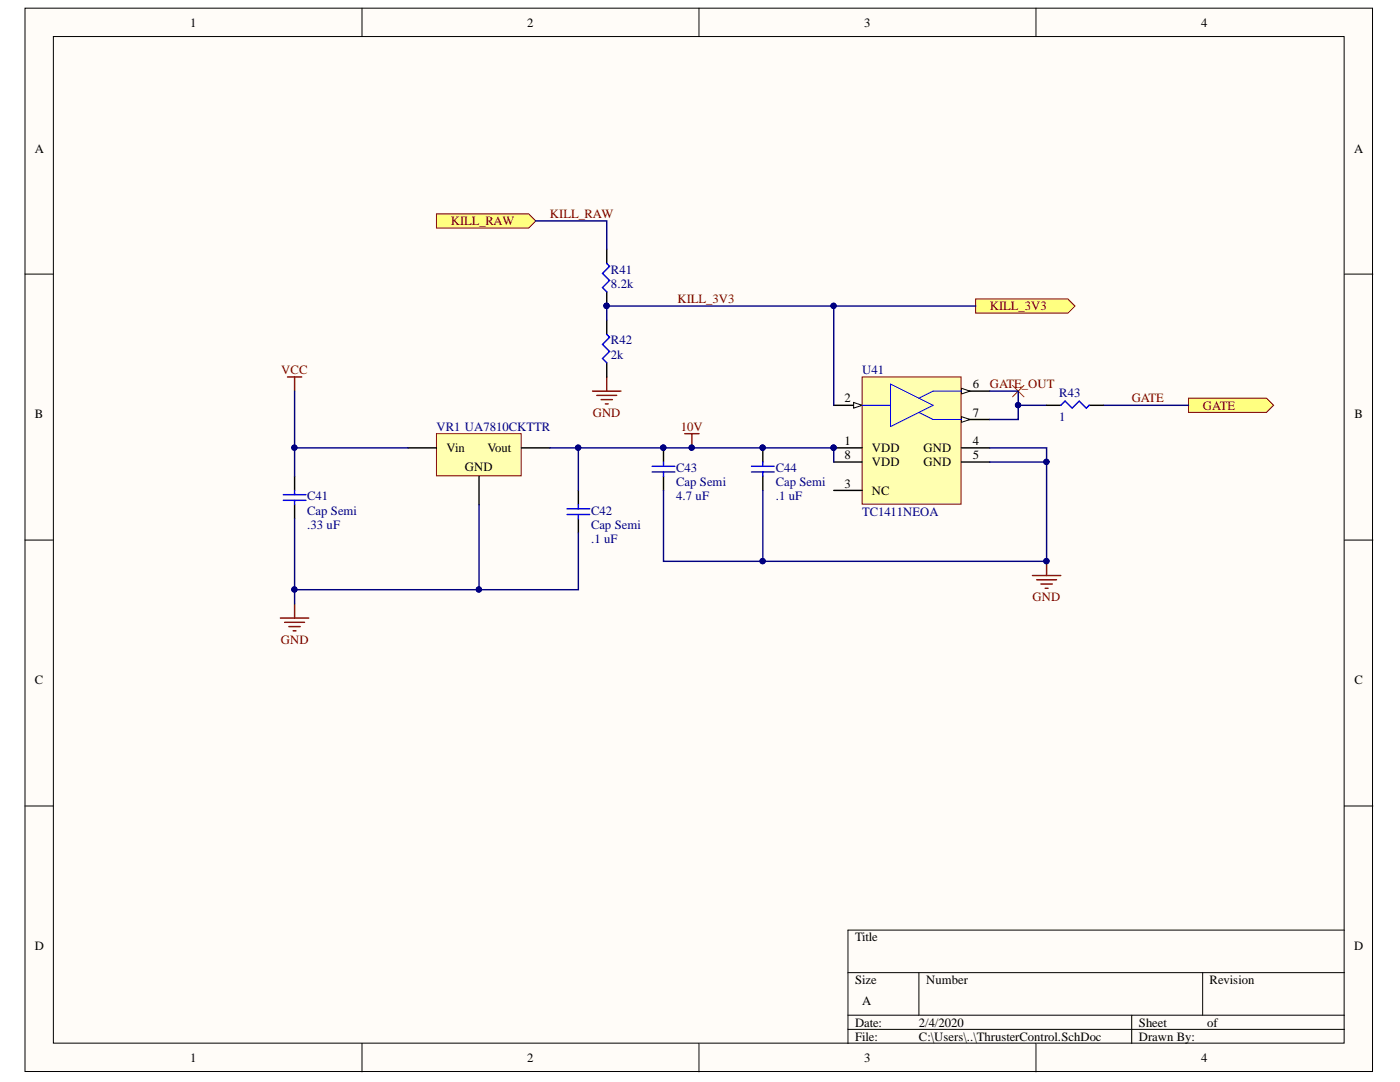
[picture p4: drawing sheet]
<svg xmlns="http://www.w3.org/2000/svg" width="279mm" height="216mm" viewBox="0 0 279 216" stroke-linecap="round" stroke-linejoin="round" font-family="sans-serif">
<defs><g id="words">
<g font-size="2.5">
<text x="38" y="5.3">1</text>
<text x="105.2" y="5.3">2</text>
<text x="172.5" y="5.3">3</text>
<text x="239.7" y="5.3">4</text>
<text x="6.9" y="30.4">A</text>
<text x="270.2" y="30.4">A</text>
<text x="194.1" y="77.5">6</text>
<text x="6.9" y="83.5">B</text>
<text x="168.5" y="80.3">2</text>
<text x="194.1" y="83.2">7</text>
<text x="270.3" y="83.5">B</text>
<text x="168.5" y="88.8">1</text>
<text x="194.1" y="88.8">4</text>
<text x="89.1" y="90.3">Vin</text>
<text x="92.8" y="93.9">GND</text>
<text x="97.3" y="90.3">Vout</text>
<text x="168.5" y="91.6">8</text>
<text x="174" y="90.3">VDD</text>
<text x="174" y="93.1">VDD</text>
<text x="184.3" y="90.3">GND</text>
<text x="184.3" y="93.1">GND</text>
<text x="194.1" y="91.6">5</text>
<text x="168.5" y="97.3">3</text>
<text x="174" y="98.7">NC</text>
<text x="6.9" y="136.6">C</text>
<text x="270.3" y="136.6">C</text>
<text x="6.9" y="189.6">D</text>
<text x="170.6" y="187.9">Title</text>
<text x="270.2" y="189.6">D</text>
<text x="170.6" y="196.4">Size</text>
<text x="184.8" y="196.4">Number</text>
<text x="241.4" y="196.4">Revision</text>
<text x="172.1" y="200.6">A</text>
<text x="170.6" y="204.9">Date:</text>
<text x="170.6" y="207.6">File:</text>
<text x="183.4" y="204.9">2/4/2020</text>
<text x="183.4" y="207.6">C:\Users\..\ThrusterControl.SchDoc</text>
<text x="227.3" y="204.9">Sheet</text>
<text x="227.3" y="207.6">Drawn By:</text>
<text x="240.9" y="204.9">of</text>
<text x="38" y="211.9">1</text>
<text x="105.2" y="211.9">2</text>
<text x="172.5" y="211.9">3</text>
<text x="239.7" y="211.9">4</text>
</g>
<g font-size="2.5" fill="#800000">
<text x="90" y="45">KILL_RAW</text>
<text x="109.8" y="43.5">KILL_RAW</text>
<text x="135.2" y="60.5">KILL_3V3</text>
<text x="197.5" y="62">KILL_3V3</text>
<text x="56.1" y="74.6">VCC</text>
<text x="197.5" y="77.5">GATE_OUT</text>
<text x="118.3" y="83.2">GND</text>
<text x="225.8" y="80.3">GATE</text>
<text x="240.1" y="81.7">GATE</text>
<text x="135.9" y="86">10V</text>
<text x="206.1" y="119.9">GND</text>
<text x="56.1" y="128.5">GND</text>
</g>
<g font-size="2.5" fill="#000080">
<text x="121.9" y="54.6">R41</text>
<text x="121.9" y="57.4">8.2k</text>
<text x="121.9" y="68.7">R42</text>
<text x="121.9" y="71.6">2k</text>
<text x="172.1" y="74.6">U41</text>
<text x="211.4" y="79.2">R43</text>
<text x="87.1" y="86">VR1 UA7810CKTTR</text>
<text x="211.4" y="84">1</text>
<text x="135" y="94.1">C43</text>
<text x="154.8" y="94.1">C44</text>
<text x="61.3" y="99.8">C41</text>
<text x="135" y="99.8">4.7 uF</text>
<text x="135" y="97">Cap Semi</text>
<text x="154.8" y="99.8">.1 uF</text>
<text x="154.8" y="97">Cap Semi</text>
<text x="61.3" y="105.5">.33 uF</text>
<text x="61.3" y="102.7">Cap Semi</text>
<text x="118" y="102.7">C42</text>
<text x="118" y="105.5">Cap Semi</text>
<text x="172.1" y="102.9">TC1411NEOA</text>
<text x="118" y="108.3">.1 uF</text>
</g>
</g></defs>
<g fill="#fffcf8" stroke="#000" stroke-width=".2">
<path d="M5 1.6h268.9v212.2h-268.9z"/>
<path d="M10.7 7.3h257.6v200.8h-257.6z"/>
</g>
<g fill="none" stroke="#000" stroke-width=".2">
<path d="M72.2 1.6v5.7M139.5 1.6v5.7M206.7 1.6v5.7M5 54.7h5.7M268.3 54.7h5.7M5 107.8h5.7M268.3 107.8h5.7M5 160.8h5.7M268.3 160.8h5.7M169.2 194.1h99.1M183.4 194.1v8.5M240 194.1v8.5"/>
<path d="M268.3 185.6h-99.1v22.6M72.2 208.2v5.7M139.5 208.2v5.7M169.2 202.6h99.1M169.2 205.4h99.1M206.7 208.2v5.7M225.9 202.6v5.6"/>
</g>
<path d="M87.1 86.5h16.9v8.4h-16.9z" fill="#ffffb0" stroke="#800000" stroke-width=".2"/>
<path d="M58.8 95v2.9M81.4 89.4h5.7M95.6 95v5.7M104.1 89.4h5.7M115.4 97.9v2.8M166.4 80.9h5.7M58.8 100.7v2.8M115.4 103.5v2.8" fill="none" stroke="#000" stroke-width=".28"/>
<path d="M56.5 98.7h4.6M56.5 99.8h4.6M58.8 97.9v.8M58.8 99.8v.9M113.2 101.5h4.5M113.2 102.7h4.5M115.4 100.7v.8M115.4 102.7v.8" fill="none" stroke="#00f" stroke-width=".28"/>
<path d="M57.4 75.2h2.8M58.8 75.2v2.8M56 123.3h5.6M56.8 124.2h4M57.7 125h2.2M58.5 125.9h.6M58.8 120.5v2.8" fill="none" stroke="#800000" stroke-width=".28"/>
<path d="M170.4 80.3l1.7 .6-1.7 .5z" fill="#fffcf8"/>
<path d="M170.4 80.3l1.7 .6-1.7 .5z" fill="none" stroke="#000" stroke-width=".2"/>
<path d="M191.9 78h5.6" fill="none" stroke="#000" stroke-width=".28"/>
<path d="M191.9 77.5l1.7 .5-1.7 .6z" fill="#fffcf8"/>
<path d="M191.9 77.5l1.7 .5-1.7 .6z" fill="none" stroke="#000" stroke-width=".2"/>
<path d="M191.9 83.7h5.6" fill="none" stroke="#000" stroke-width=".28"/>
<path d="M191.9 83.1l1.7 .6-1.7 .6z" fill="#fffcf8"/>
<path d="M191.9 83.1l1.7 .6-1.7 .6z" fill="none" stroke="#000" stroke-width=".2"/>
<path d="M172.1 75.2h19.7v25.4h-19.7z" fill="#ffffb0" stroke="#800000" stroke-width=".2"/>
<path d="M177.7 76.6l8.5 4.3-8.5 4.2zM191.9 78h-5.7l-2.8 1.5M172.1 80.9h5.6M183.4 82.3l2.8 1.4h5.7" fill="none" stroke="#00f" stroke-width=".2"/>
<g fill="none" stroke="#000" stroke-width=".28">
<path d="M121.1 49.7v2.9M121.1 58.2v2.9M121.1 63.9v2.8M121.1 72.4v2.8M132.4 89.4v2.8M132.4 95v2.9M152.2 89.4v2.8M152.2 95v2.9M166.4 89.4h5.7M166.4 97.9h5.7M166.4 92.2h5.7M191.9 89.4h5.6"/>
<path d="M191.9 92.2h5.6"/>
</g>
<g fill="#000080" stroke="#000080" stroke-width=".2">
<circle cx="166.4" cy="89.3" r=".52"/>
<circle cx="208.8" cy="112" r=".52"/>
<circle cx="132.4" cy="89.3" r=".52"/>
<circle cx="152.2" cy="89.3" r=".52"/>
<circle cx="138" cy="89.3" r=".52"/>
<circle cx="121" cy="61" r=".52"/>
</g>
<path d="M118.3 78h5.6M119.1 78.9h4M120 79.7h2.2M121.1 75.2v2.8M120.8 80.6h.6M136.7 86.5h2.8M138.1 86.5v2.9M206 114.8h5.7M206.9 115.7h4M207.7 116.5h2.3M208.6 117.4h.6M208.9 112v2.8" fill="none" stroke="#800000" stroke-width=".28"/>
<path d="M121.1 52.6l.6 .5-1.5 1.5 1.5 1.4-1.5 1.4 .9 .8M121.1 66.7l.6 .6-1.5 1.4 1.5 1.4-1.5 1.4 .9 .9M130.1 93h4.6M130.1 94.2h4.6M132.4 92.2v.8M132.4 94.2v.8M150 93h4.5M150 94.2h4.5M152.2 92.2v.8M152.2 94.2v.8" fill="none" stroke="#00f" stroke-width=".28"/>
<g fill="#ffff80" stroke="#800000" stroke-width=".2">
<path d="M194.7 59.6h18.4l1.4 1.5-1.4 1.4h-18.4z" fill-rule="evenodd"/>
<path d="M237.2 79.5h15.6l1.4 1.4-1.4 1.4h-15.6z" fill-rule="evenodd"/>
</g>
<g fill="none" stroke="#000080" stroke-width=".28">
<path d="M58.8 78v11.4h22.6M121.1 63.9v-2.8h45.3v19.8M166.4 61.1h28.3M58.8 89.4v5.6M109.8 89.4h56.6v2.8M115.4 89.4v8.5M132.4 97.9v14.1h19.8M197.5 89.4h11.4v22.6h-56.7v-14.1M197.5 92.2h11.4M203.2 80.9h5.7M220.2 80.9h17M58.8 103.5v17"/>
<path d="M95.6 100.7v17M115.4 106.3v11.4h-56.6"/>
</g>
<g fill="#000080" stroke="#000080" stroke-width=".2">
<circle cx="58.7" cy="89.3" r=".52"/>
<circle cx="95.6" cy="117.6" r=".52"/>
<circle cx="208.8" cy="92.2" r=".52"/>
<circle cx="152.2" cy="112" r=".52"/>
<circle cx="115.4" cy="89.3" r=".52"/>
<circle cx="121" cy="61" r=".52"/>
<circle cx="166.4" cy="61" r=".52"/>
<circle cx="203.2" cy="80.8" r=".52"/>
<circle cx="58.7" cy="117.6" r=".52"/>
<circle cx="132.4" cy="89.3" r=".52"/>
<circle cx="138" cy="89.3" r=".52"/>
<circle cx="152.2" cy="89.3" r=".52"/>
<circle cx="166.4" cy="89.3" r=".52"/>
<circle cx="208.8" cy="112" r=".52"/>
</g>
<path d="M87.1 42.7h18.4l1.4 1.4-1.4 1.4h-18.4z" fill-rule="evenodd" fill="#ffff80" stroke="#800000" stroke-width=".2"/>
<path d="M106.9 44.1h14.2v5.6M197.5 78h5.7v5.7h-5.7" fill="none" stroke="#000080" stroke-width=".28"/>
<path d="M202.1 76.9l2.2 2.3M204.3 76.9l-2.2 2.3" fill="none" stroke="#f00" stroke-width=".2"/>
<circle cx="203.2" cy="80.8" r=".52" fill="#000080" stroke="#000080" stroke-width=".2"/>
<path d="M208.9 80.9h2.8M217.4 80.9h2.8" fill="none" stroke="#000" stroke-width=".28"/>
<path d="M211.7 80.9l.9-.9 1.4 1.4 1.4-1.4 1.4 1.4 .6-.5" fill="none" stroke="#00f" stroke-width=".28"/>
<use href="#words"/>
</svg>
